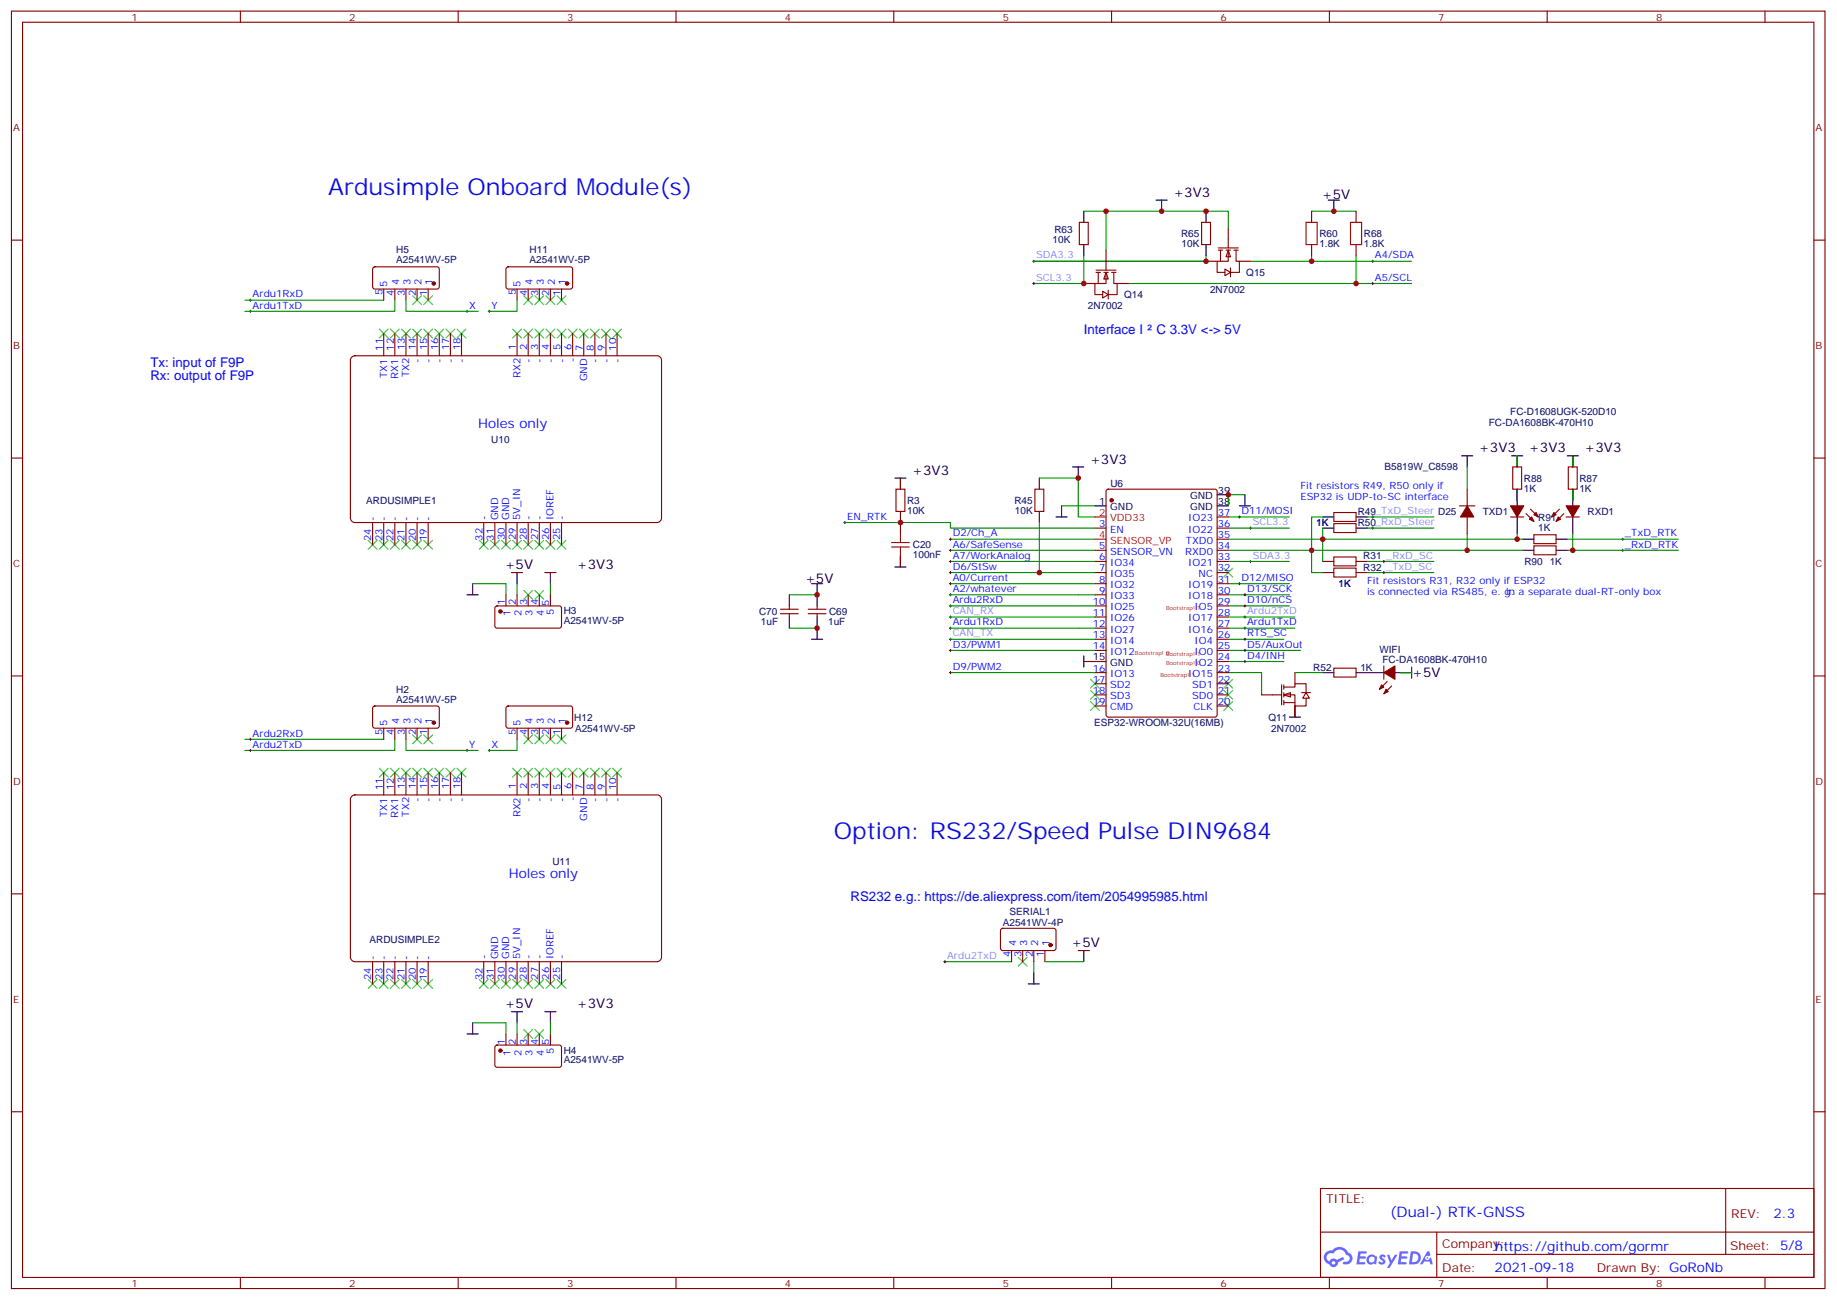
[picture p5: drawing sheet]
<svg xmlns="http://www.w3.org/2000/svg" width="583mm" height="413mm" viewBox="0 0 583 413" stroke-linecap="round" stroke-linejoin="round" font-family="sans-serif">
<defs><g id="words">
<g font-size="7.4" fill="#00f">
<text x="104.2" y="61.7">Ardusimple Onboard Module(s)</text>
<text x="264.7" y="266.3">Option: RS232/Speed Pulse DIN9684</text>
</g>
<text font-size="4.6" fill="#00f" x="441.3" y="386.1">(Dual-) RTK-GNSS</text>
<g font-size="4.2">
<text x="372.5" y="62.4">+3V3</text>
<text x="419.6" y="63.2">+5V</text>
<text x="469.5" y="143.6">+3V3</text>
<text x="485.4" y="143.6">+3V3</text>
<text x="503" y="143.6">+3V3</text>
<text x="346" y="147.1">+3V3</text>
<text x="289.6" y="150.6">+3V3</text>
<text x="160.2" y="180.6">+5V</text>
<text x="183.1" y="180.6">+3V3</text>
<text x="255.6" y="184.9">+5V</text>
<text x="448.3" y="214.9">+5V</text>
<text x="340.2" y="300.5">+5V</text>
<text x="160.2" y="319.9">+5V</text>
<text x="183.1" y="319.9">+3V3</text>
</g>
<g font-size="4.2" fill="#00f">
<text x="344.1" y="105.8">Interface I</text>
<text x="367.1" y="105.8">C 3.3V &lt;-&gt; 5V</text>
<text x="47.7" y="116.4">Tx: input of F9P</text>
<text x="47.7" y="120.7">Rx: output of F9P</text>
<text x="151.8" y="135.8">Holes only</text>
<text x="161.5" y="278.7">Holes only</text>
<text x="270" y="285.8">RS232 e.g.: https://de.aliexpress.com/item/2054995985.html</text>
<text x="563" y="386.4">2.3</text>
<text x="474.6" y="396.9">https://github.com/gormr</text>
<text x="474.5" y="403.7">2021-09-18</text>
</g>
<g font-size="3.9" fill="#800">
<text x="421" y="381.7">TITLE:</text>
<text x="549.6" y="386.4">REV:</text>
<text x="457.9" y="395.9">Company:</text>
<text x="549.2" y="396.5">Sheet: 5/8</text>
<text x="457.9" y="403.6">Date:</text>
<text x="506.9" y="403.7">Drawn By: GoRoNb</text>
</g>
<g font-size="3.2" fill="#800">
<text x="41.7" y="6.5">1</text>
<text x="110.9" y="6.5">2</text>
<text x="180" y="6.5">3</text>
<text x="249.2" y="6.5">4</text>
<text x="318.3" y="6.5">5</text>
<text x="387.5" y="6.5">6</text>
<text x="456.6" y="6.5">7</text>
<text x="525.7" y="6.5">8</text>
<text x="4.2" y="41.6">A</text>
<text x="576.4" y="41.6">A</text>
<text x="4.2" y="110.8">B</text>
<text x="576.4" y="110.8">B</text>
<text x="4.2" y="179.9">C</text>
<text x="576.4" y="179.9">C</text>
<text x="4.2" y="249.1">D</text>
<text x="576.4" y="249.1">D</text>
<text x="4.2" y="318.2">E</text>
<text x="576.4" y="318.2">E</text>
<text x="41.7" y="408.3">1</text>
<text x="110.9" y="408.3">2</text>
<text x="180" y="408.3">3</text>
<text x="249.2" y="408.3">4</text>
<text x="318.3" y="408.3">5</text>
<text x="387.5" y="408.3">6</text>
<text x="456.6" y="408.3">7</text>
<text x="525.7" y="408.3">8</text>
</g>
<g font-size="3.2" fill="#000080">
<text x="334.2" y="77">10K</text>
<text x="334.7" y="74.1">R63</text>
<text x="374.9" y="75.2">R65</text>
<text x="418.9" y="75.2">R60</text>
<text x="433" y="75.2">R68</text>
<text x="125.8" y="83.6">A2541WV-5P</text>
<text x="125.8" y="80.4">H5</text>
<text x="168.1" y="83.6">A2541WV-5P</text>
<text x="168.1" y="80.4">H11</text>
<text x="375.1" y="78.4">10K</text>
<text x="418.9" y="78.4">1.8K</text>
<text x="433" y="78.4">1.8K</text>
<text x="395.6" y="87.6">Q15</text>
<text x="356.8" y="94.6">Q14</text>
<text x="384.2" y="92.8">2N7002</text>
<text x="345.4" y="98.2">2N7002</text>
<text x="479.5" y="131.7">FC-D1608UGK-520D10</text>
<text x="472.7" y="135.2">FC-DA1608BK-470H10</text>
<text x="156" y="140.5">U10</text>
<text x="439.5" y="149.2">B5819W_C8598</text>
<text x="352.5" y="154.6">U6</text>
<text x="483.8" y="156">1K</text>
<text x="483.8" y="152.9">R88</text>
<text x="501.4" y="156">1K</text>
<text x="501.4" y="152.9">R87</text>
<text x="116.3" y="159.9">ARDUSIMPLE1</text>
<text x="288" y="159.9">R3</text>
<text x="322" y="159.9">R45</text>
<text x="288" y="163.1">10K</text>
<text x="322.2" y="163.1">10K</text>
<text x="417.8" y="167">1K</text>
<text x="431" y="163.4">R49_TxD_Steer D25</text>
<text x="431" y="166.9">R50_RxD_Steer</text>
<text x="470.7" y="163.4">TXD1</text>
<text x="488.3" y="165.4">R91</text>
<text x="504" y="163.4">RXD1</text>
<text x="488.3" y="168.6">1K</text>
<text x="289.8" y="174">C20</text>
<text x="289.8" y="177.2">100nF</text>
<text x="432.8" y="177.5">R31 _RxD_SC</text>
<text x="483.9" y="179.3">R90</text>
<text x="492" y="179.3">1K</text>
<text x="432.8" y="181.1">R32 _TxD_SC</text>
<text x="424.9" y="186.4">1K</text>
<text x="179" y="194.9">H3</text>
<text x="241" y="195.2">C70</text>
<text x="263.2" y="195.2">C69</text>
<text x="179" y="198.1">A2541WV-5P</text>
<text x="241.6" y="198.4">1uF</text>
<text x="262.9" y="198.4">1uF</text>
<text x="437.9" y="207.1">WIFI</text>
<text x="416.9" y="212.8">R52</text>
<text x="431.9" y="212.8">1K</text>
<text x="438.9" y="210.3">FC-DA1608BK-470H10</text>
<text x="125.8" y="219.8">H2</text>
<text x="125.8" y="223">A2541WV-5P</text>
<text x="182.3" y="228.7">H12</text>
<text x="182.5" y="232.2">A2541WV-5P</text>
<text x="347.4" y="230.5">ESP32-WROOM-32U(16MB)</text>
<text x="402.7" y="228.7">Q11</text>
<text x="403.6" y="232.2">2N7002</text>
<text x="175.4" y="274.5">U11</text>
<text x="318.4" y="294">A2541WV-4P</text>
<text x="320.5" y="290.5">SERIAL1</text>
<text x="117.3" y="299.2">ARDUSIMPLE2</text>
<text x="179" y="334.3">H4</text>
<text x="179" y="337.4">A2541WV-5P</text>
</g>
<g font-size="3.2" fill="#8080ff">
<text x="328.9" y="82">SDA3.3</text>
<text x="328.9" y="89.1">SCL3.3</text>
<text x="397.7" y="166.7">SCL3.3</text>
<text x="397.7" y="177.3">SDA3.3</text>
<text x="302.4" y="194.9">CAN_RX</text>
<text x="395.9" y="194.9">Ardu2TxD</text>
<text x="302.4" y="202">CAN_TX</text>
<text x="300.7" y="304.3">Ardu2TxD</text>
</g>
<g font-size="3.2" fill="#00f">
<text x="436.5" y="82">A4/SDA</text>
<text x="436.5" y="89.1">A5/SCL</text>
<text x="80.2" y="94.4">Ardu1RxD</text>
<text x="121.5" y="93.7" transform="rotate(-90 121.5 93.7)">5</text>
<text x="122.9" y="91" transform="rotate(-90 122.9 91)">5</text>
<text x="125" y="93.9" transform="rotate(-90 125 93.9)">4</text>
<text x="126.8" y="90.4" transform="rotate(-90 126.8 90.4)">4</text>
<text x="128.5" y="93.9" transform="rotate(-90 128.5 93.9)">3</text>
<text x="130.3" y="90.4" transform="rotate(-90 130.3 90.4)">3</text>
<text x="132" y="93.9" transform="rotate(-90 132 93.9)">2</text>
<text x="133.8" y="90.4" transform="rotate(-90 133.8 90.4)">2</text>
<text x="135.6" y="93.9" transform="rotate(-90 135.6 93.9)">1</text>
<text x="137.3" y="90.4" transform="rotate(-90 137.3 90.4)">1</text>
<text x="163.8" y="93.7" transform="rotate(-90 163.8 93.7)">5</text>
<text x="165.2" y="91" transform="rotate(-90 165.2 91)">5</text>
<text x="167.3" y="93.9" transform="rotate(-90 167.3 93.9)">4</text>
<text x="169.1" y="90.4" transform="rotate(-90 169.1 90.4)">4</text>
<text x="170.9" y="93.9" transform="rotate(-90 170.9 93.9)">3</text>
<text x="172.6" y="90.4" transform="rotate(-90 172.6 90.4)">3</text>
<text x="174.4" y="93.9" transform="rotate(-90 174.4 93.9)">2</text>
<text x="176.1" y="90.4" transform="rotate(-90 176.1 90.4)">2</text>
<text x="177.9" y="93.9" transform="rotate(-90 177.9 93.9)">1</text>
<text x="179.7" y="90.4" transform="rotate(-90 179.7 90.4)">1</text>
<text x="80.2" y="97.9">Ardu1TxD</text>
<text x="149" y="97.9">X</text>
<text x="156" y="97.9">Y</text>
<text x="121.5" y="111.3" transform="rotate(-90 121.5 111.3)">11</text>
<text x="125" y="111.3" transform="rotate(-90 125 111.3)">12</text>
<text x="128.5" y="111.1" transform="rotate(-90 128.5 111.1)">13</text>
<text x="132" y="111.1" transform="rotate(-90 132 111.1)">14</text>
<text x="135.6" y="111.1" transform="rotate(-90 135.6 111.1)">15</text>
<text x="139.1" y="111.1" transform="rotate(-90 139.1 111.1)">16</text>
<text x="142.6" y="111.1" transform="rotate(-90 142.6 111.1)">17</text>
<text x="146.2" y="111.1" transform="rotate(-90 146.2 111.1)">18</text>
<text x="163.8" y="111.2" transform="rotate(-90 163.8 111.2)">1</text>
<text x="167.3" y="111.2" transform="rotate(-90 167.3 111.2)">2</text>
<text x="170.9" y="111.2" transform="rotate(-90 170.9 111.2)">3</text>
<text x="174.4" y="111.2" transform="rotate(-90 174.4 111.2)">4</text>
<text x="178" y="111.2" transform="rotate(-90 178 111.2)">5</text>
<text x="181.4" y="111" transform="rotate(-90 181.4 111)">6</text>
<text x="185" y="111.3" transform="rotate(-90 185 111.3)">7</text>
<text x="188.5" y="111.3" transform="rotate(-90 188.5 111.3)">8</text>
<text x="192" y="111.3" transform="rotate(-90 192 111.3)">9</text>
<text x="195.6" y="111.3" transform="rotate(-90 195.6 111.3)">10</text>
<text x="122.9" y="119.9" transform="rotate(-90 122.9 119.9)">TX1</text>
<text x="129.9" y="119.7" transform="rotate(-90 129.9 119.7)">TX2</text>
<text x="133.5" y="115" transform="rotate(-90 133.5 115)">-</text>
<text x="137" y="115" transform="rotate(-90 137 115)">-</text>
<text x="140.5" y="115" transform="rotate(-90 140.5 115)">-</text>
<text x="144" y="115" transform="rotate(-90 144 115)">-</text>
<text x="147.6" y="115" transform="rotate(-90 147.6 115)">-</text>
<text x="168.7" y="115.1" transform="rotate(-90 168.7 115.1)">-</text>
<text x="172.3" y="115.1" transform="rotate(-90 172.3 115.1)">-</text>
<text x="175.8" y="115.1" transform="rotate(-90 175.8 115.1)">-</text>
<text x="179.4" y="115.1" transform="rotate(-90 179.4 115.1)">-</text>
<text x="182.8" y="114.9" transform="rotate(-90 182.8 114.9)">-</text>
<text x="189.9" y="115.2" transform="rotate(-90 189.9 115.2)">-</text>
<text x="193.5" y="115.2" transform="rotate(-90 193.5 115.2)">-</text>
<text x="197" y="115.2" transform="rotate(-90 197 115.2)">-</text>
<text x="126.4" y="120.2" transform="rotate(-90 126.4 120.2)">RX1</text>
<text x="165.2" y="120" transform="rotate(-90 165.2 120)">RX2</text>
<text x="186.4" y="121" transform="rotate(-90 186.4 121)">GND</text>
<text x="412.9" y="155.2">Fit resistors R49, R50 only if</text>
<text x="412.9" y="158.8">ESP32 is UDP-to-SC interface</text>
<text x="119.3" y="165.2" transform="rotate(-90 119.3 165.2)">-</text>
<text x="122.8" y="165.2" transform="rotate(-90 122.8 165.2)">-</text>
<text x="126.3" y="165.2" transform="rotate(-90 126.3 165.2)">-</text>
<text x="129.9" y="165.2" transform="rotate(-90 129.9 165.2)">-</text>
<text x="133.4" y="165.2" transform="rotate(-90 133.4 165.2)">-</text>
<text x="136.9" y="165.2" transform="rotate(-90 136.9 165.2)">-</text>
<text x="154.6" y="165.1" transform="rotate(-90 154.6 165.1)">-</text>
<text x="158.2" y="165.1" transform="rotate(-90 158.2 165.1)">GND</text>
<text x="161.6" y="165" transform="rotate(-90 161.6 165)">GND</text>
<text x="165.2" y="165" transform="rotate(-90 165.2 165)">5V_IN</text>
<text x="168.7" y="165" transform="rotate(-90 168.7 165)">-</text>
<text x="172.2" y="165" transform="rotate(-90 172.2 165)">-</text>
<text x="175.7" y="165" transform="rotate(-90 175.7 165)">IOREF</text>
<text x="179.3" y="165" transform="rotate(-90 179.3 165)">-</text>
<text x="268.9" y="164.9">EN_RTK</text>
<text x="348.9" y="167.2">3</text>
<text x="377.2" y="165.5">IO23</text>
<text x="386.6" y="167.2">36</text>
<text x="386.6" y="163.7">37</text>
<text x="394.2" y="163.2">D11/MOSI</text>
<text x="117.9" y="171.7" transform="rotate(-90 117.9 171.7)">24</text>
<text x="121.4" y="171.7" transform="rotate(-90 121.4 171.7)">23</text>
<text x="124.9" y="171.7" transform="rotate(-90 124.9 171.7)">22</text>
<text x="128.4" y="171.7" transform="rotate(-90 128.4 171.7)">21</text>
<text x="132" y="171.7" transform="rotate(-90 132 171.7)">20</text>
<text x="135.5" y="171.7" transform="rotate(-90 135.5 171.7)">19</text>
<text x="153.2" y="171.6" transform="rotate(-90 153.2 171.6)">32</text>
<text x="156.7" y="171.6" transform="rotate(-90 156.7 171.6)">31</text>
<text x="160.2" y="171.5" transform="rotate(-90 160.2 171.5)">30</text>
<text x="163.7" y="171.5" transform="rotate(-90 163.7 171.5)">29</text>
<text x="167.3" y="171.5" transform="rotate(-90 167.3 171.5)">28</text>
<text x="170.8" y="171.5" transform="rotate(-90 170.8 171.5)">27</text>
<text x="174.3" y="171.5" transform="rotate(-90 174.3 171.5)">26</text>
<text x="177.9" y="171.5" transform="rotate(-90 177.9 171.5)">25</text>
<text x="302.4" y="170.2">D2/Ch_A</text>
<text x="302.4" y="173.7">A6/SafeSense</text>
<text x="352.4" y="169">EN</text>
<text x="376.5" y="172.5">TXD0</text>
<text x="377.2" y="169">IO22</text>
<text x="386.6" y="170.7">35</text>
<text x="515.9" y="170.2">_TxD_RTK</text>
<text x="515.9" y="173.7">_RxD_RTK</text>
<text x="302.4" y="177.3">A7/WorkAnalog</text>
<text x="348.9" y="174.3">5</text>
<text x="348.9" y="177.8">6</text>
<text x="352.4" y="176">SENSOR_VN</text>
<text x="352.4" y="179.6">IO34</text>
<text x="376.2" y="176">RXD0</text>
<text x="377.2" y="179.6">IO21</text>
<text x="386.6" y="177.8">33</text>
<text x="386.6" y="174.3">34</text>
<text x="302.4" y="180.8">D6/StSw</text>
<text x="302.4" y="184.3">A0/Current</text>
<text x="348.9" y="181.3">7</text>
<text x="348.9" y="184.9">8</text>
<text x="352.4" y="183.1">IO35</text>
<text x="380.5" y="183.1">NC</text>
<text x="386.6" y="184.9">31</text>
<text x="386.6" y="181.3">32</text>
<text x="394.2" y="184.3">D12/MISO</text>
<text x="434" y="185.2">Fit resistors R31, R32 only if ESP32</text>
<text x="302.4" y="191.4">Ardu2RxD</text>
<text x="302.4" y="187.9">A2/whatever</text>
<text x="346.9" y="191.9">10</text>
<text x="348.9" y="188.4">9</text>
<text x="352.4" y="186.6">IO32</text>
<text x="352.4" y="190.1">IO33</text>
<text x="377.2" y="190.1">IO18</text>
<text x="377.2" y="186.6">IO19</text>
<text x="386.6" y="191.9">29</text>
<text x="386.6" y="188.4">30</text>
<text x="395.9" y="191.4">D10/nCS</text>
<text x="395.9" y="187.9">D13/SCK</text>
<text x="434" y="188.7">is connected via RS485, e. g.</text>
<text x="478.1" y="188.7">in a separate dual-RT-only box</text>
<text x="160.3" y="192.1" transform="rotate(-90 160.3 192.1)">1</text>
<text x="162" y="195.6" transform="rotate(-90 162 195.6)">1</text>
<text x="163.8" y="192.1" transform="rotate(-90 163.8 192.1)">2</text>
<text x="165.6" y="195.6" transform="rotate(-90 165.6 195.6)">2</text>
<text x="167.3" y="192.1" transform="rotate(-90 167.3 192.1)">3</text>
<text x="169.1" y="195.6" transform="rotate(-90 169.1 195.6)">3</text>
<text x="170.9" y="192.1" transform="rotate(-90 170.9 192.1)">4</text>
<text x="172.6" y="195.6" transform="rotate(-90 172.6 195.6)">4</text>
<text x="174.4" y="192.3" transform="rotate(-90 174.4 192.3)">5</text>
<text x="175.8" y="195" transform="rotate(-90 175.8 195)">5</text>
<text x="346.9" y="195.4">11</text>
<text x="352.4" y="193.7">IO25</text>
<text x="352.4" y="197.2">IO26</text>
<text x="377.2" y="197.2">IO17</text>
<text x="379.2" y="193.7">IO5</text>
<text x="386.6" y="195.4">28</text>
<text x="302.4" y="198.4">Ardu1RxD</text>
<text x="346.9" y="199">12</text>
<text x="346.9" y="202.5">13</text>
<text x="352.4" y="200.7">IO27</text>
<text x="377.2" y="200.7">IO16</text>
<text x="386.6" y="202.5">26</text>
<text x="386.6" y="199">27</text>
<text x="395.9" y="198.4">Ardu1TxD</text>
<text x="395.9" y="202">RTS_SC</text>
<text x="302.4" y="205.5">D3/PWM1</text>
<text x="346.9" y="206">14</text>
<text x="352.4" y="204.3">IO14</text>
<text x="352.4" y="207.8">IO12</text>
<text x="379.2" y="207.8">IO0</text>
<text x="379.2" y="204.3">IO4</text>
<text x="386.6" y="209.6">24</text>
<text x="386.6" y="206">25</text>
<text x="395.9" y="209">D4/INH</text>
<text x="395.9" y="205.5">D5/AuxOut</text>
<text x="302.4" y="212.5">D9/PWM2</text>
<text x="346.9" y="213.1">16</text>
<text x="352.4" y="214.8">IO13</text>
<text x="377.2" y="214.8">IO15</text>
<text x="379.2" y="211.3">IO2</text>
<text x="386.6" y="213.1">23</text>
<text x="346.9" y="216.6">17</text>
<text x="346.9" y="220.1">18</text>
<text x="352.4" y="218.4">SD2</text>
<text x="352.4" y="221.9">SD3</text>
<text x="378.5" y="221.9">SD0</text>
<text x="378.5" y="218.4">SD1</text>
<text x="386.6" y="220.1">21</text>
<text x="386.6" y="216.6">22</text>
<text x="346.9" y="223.7">19</text>
<text x="352.4" y="225.4">CMD</text>
<text x="378.9" y="225.4">CLK</text>
<text x="386.6" y="223.7">20</text>
<text x="80.2" y="233.7">Ardu2RxD</text>
<text x="121.5" y="233.1" transform="rotate(-90 121.5 233.1)">5</text>
<text x="122.9" y="230.4" transform="rotate(-90 122.9 230.4)">5</text>
<text x="125" y="233.3" transform="rotate(-90 125 233.3)">4</text>
<text x="126.8" y="229.8" transform="rotate(-90 126.8 229.8)">4</text>
<text x="128.5" y="233.3" transform="rotate(-90 128.5 233.3)">3</text>
<text x="130.3" y="229.8" transform="rotate(-90 130.3 229.8)">3</text>
<text x="132" y="233.3" transform="rotate(-90 132 233.3)">2</text>
<text x="133.8" y="229.8" transform="rotate(-90 133.8 229.8)">2</text>
<text x="135.6" y="233.3" transform="rotate(-90 135.6 233.3)">1</text>
<text x="137.3" y="229.8" transform="rotate(-90 137.3 229.8)">1</text>
<text x="163.8" y="233.1" transform="rotate(-90 163.8 233.1)">5</text>
<text x="165.2" y="230.4" transform="rotate(-90 165.2 230.4)">5</text>
<text x="167.3" y="233.3" transform="rotate(-90 167.3 233.3)">4</text>
<text x="169.1" y="229.8" transform="rotate(-90 169.1 229.8)">4</text>
<text x="170.9" y="233.3" transform="rotate(-90 170.9 233.3)">3</text>
<text x="172.6" y="229.8" transform="rotate(-90 172.6 229.8)">3</text>
<text x="174.4" y="233.3" transform="rotate(-90 174.4 233.3)">2</text>
<text x="176.1" y="229.8" transform="rotate(-90 176.1 229.8)">2</text>
<text x="177.9" y="233.3" transform="rotate(-90 177.9 233.3)">1</text>
<text x="179.7" y="229.8" transform="rotate(-90 179.7 229.8)">1</text>
<text x="80.2" y="237.2">Ardu2TxD</text>
<text x="149" y="237.2">Y</text>
<text x="156" y="237.2">X</text>
<text x="121.5" y="250.6" transform="rotate(-90 121.5 250.6)">11</text>
<text x="125" y="250.6" transform="rotate(-90 125 250.6)">12</text>
<text x="128.5" y="250.5" transform="rotate(-90 128.5 250.5)">13</text>
<text x="132" y="250.5" transform="rotate(-90 132 250.5)">14</text>
<text x="135.6" y="250.5" transform="rotate(-90 135.6 250.5)">15</text>
<text x="139.1" y="250.5" transform="rotate(-90 139.1 250.5)">16</text>
<text x="142.6" y="250.5" transform="rotate(-90 142.6 250.5)">17</text>
<text x="146.2" y="250.5" transform="rotate(-90 146.2 250.5)">18</text>
<text x="163.8" y="250.5" transform="rotate(-90 163.8 250.5)">1</text>
<text x="167.3" y="250.5" transform="rotate(-90 167.3 250.5)">2</text>
<text x="170.9" y="250.5" transform="rotate(-90 170.9 250.5)">3</text>
<text x="174.4" y="250.5" transform="rotate(-90 174.4 250.5)">4</text>
<text x="178" y="250.5" transform="rotate(-90 178 250.5)">5</text>
<text x="181.4" y="250.4" transform="rotate(-90 181.4 250.4)">6</text>
<text x="185" y="250.6" transform="rotate(-90 185 250.6)">7</text>
<text x="188.5" y="250.6" transform="rotate(-90 188.5 250.6)">8</text>
<text x="192" y="250.6" transform="rotate(-90 192 250.6)">9</text>
<text x="195.6" y="250.6" transform="rotate(-90 195.6 250.6)">10</text>
<text x="133.5" y="254.4" transform="rotate(-90 133.5 254.4)">-</text>
<text x="137" y="254.4" transform="rotate(-90 137 254.4)">-</text>
<text x="140.5" y="254.4" transform="rotate(-90 140.5 254.4)">-</text>
<text x="144" y="254.4" transform="rotate(-90 144 254.4)">-</text>
<text x="147.6" y="254.4" transform="rotate(-90 147.6 254.4)">-</text>
<text x="168.7" y="254.4" transform="rotate(-90 168.7 254.4)">-</text>
<text x="172.3" y="254.4" transform="rotate(-90 172.3 254.4)">-</text>
<text x="175.8" y="254.4" transform="rotate(-90 175.8 254.4)">-</text>
<text x="179.4" y="254.4" transform="rotate(-90 179.4 254.4)">-</text>
<text x="182.8" y="254.3" transform="rotate(-90 182.8 254.3)">-</text>
<text x="189.9" y="254.6" transform="rotate(-90 189.9 254.6)">-</text>
<text x="193.5" y="254.6" transform="rotate(-90 193.5 254.6)">-</text>
<text x="197" y="254.6" transform="rotate(-90 197 254.6)">-</text>
<text x="122.9" y="259.3" transform="rotate(-90 122.9 259.3)">TX1</text>
<text x="126.4" y="259.5" transform="rotate(-90 126.4 259.5)">RX1</text>
<text x="129.9" y="259.1" transform="rotate(-90 129.9 259.1)">TX2</text>
<text x="165.2" y="259.4" transform="rotate(-90 165.2 259.4)">RX2</text>
<text x="186.4" y="260.4" transform="rotate(-90 186.4 260.4)">GND</text>
<text x="119.3" y="304.6" transform="rotate(-90 119.3 304.6)">-</text>
<text x="122.8" y="304.6" transform="rotate(-90 122.8 304.6)">-</text>
<text x="126.3" y="304.6" transform="rotate(-90 126.3 304.6)">-</text>
<text x="129.9" y="304.6" transform="rotate(-90 129.9 304.6)">-</text>
<text x="133.4" y="304.6" transform="rotate(-90 133.4 304.6)">-</text>
<text x="136.9" y="304.6" transform="rotate(-90 136.9 304.6)">-</text>
<text x="154.6" y="304.4" transform="rotate(-90 154.6 304.4)">-</text>
<text x="158.2" y="304.4" transform="rotate(-90 158.2 304.4)">GND</text>
<text x="161.6" y="304.3" transform="rotate(-90 161.6 304.3)">GND</text>
<text x="165.2" y="304.3" transform="rotate(-90 165.2 304.3)">5V_IN</text>
<text x="168.7" y="304.3" transform="rotate(-90 168.7 304.3)">-</text>
<text x="172.2" y="304.3" transform="rotate(-90 172.2 304.3)">-</text>
<text x="175.7" y="304.3" transform="rotate(-90 175.7 304.3)">IOREF</text>
<text x="179.3" y="304.3" transform="rotate(-90 179.3 304.3)">-</text>
<text x="320.8" y="303.8" transform="rotate(-90 320.8 303.8)">4</text>
<text x="322.5" y="300.3" transform="rotate(-90 322.5 300.3)">4</text>
<text x="324.3" y="303.8" transform="rotate(-90 324.3 303.8)">3</text>
<text x="326.1" y="300.3" transform="rotate(-90 326.1 300.3)">3</text>
<text x="327.8" y="303.8" transform="rotate(-90 327.8 303.8)">2</text>
<text x="329.6" y="300.3" transform="rotate(-90 329.6 300.3)">2</text>
<text x="331.4" y="303.8" transform="rotate(-90 331.4 303.8)">1</text>
<text x="333.1" y="300.3" transform="rotate(-90 333.1 300.3)">1</text>
<text x="117.9" y="311.1" transform="rotate(-90 117.9 311.1)">24</text>
<text x="121.4" y="311.1" transform="rotate(-90 121.4 311.1)">23</text>
<text x="124.9" y="311.1" transform="rotate(-90 124.9 311.1)">22</text>
<text x="128.4" y="311.1" transform="rotate(-90 128.4 311.1)">21</text>
<text x="132" y="311.1" transform="rotate(-90 132 311.1)">20</text>
<text x="135.5" y="311.1" transform="rotate(-90 135.5 311.1)">19</text>
<text x="153.2" y="310.9" transform="rotate(-90 153.2 310.9)">32</text>
<text x="156.7" y="310.9" transform="rotate(-90 156.7 310.9)">31</text>
<text x="160.2" y="310.8" transform="rotate(-90 160.2 310.8)">30</text>
<text x="163.7" y="310.8" transform="rotate(-90 163.7 310.8)">29</text>
<text x="167.3" y="310.8" transform="rotate(-90 167.3 310.8)">28</text>
<text x="170.8" y="310.8" transform="rotate(-90 170.8 310.8)">27</text>
<text x="174.3" y="310.8" transform="rotate(-90 174.3 310.8)">26</text>
<text x="177.9" y="310.8" transform="rotate(-90 177.9 310.8)">25</text>
<text x="160.3" y="331.4" transform="rotate(-90 160.3 331.4)">1</text>
<text x="162" y="334.9" transform="rotate(-90 162 334.9)">1</text>
<text x="163.8" y="331.4" transform="rotate(-90 163.8 331.4)">2</text>
<text x="165.6" y="334.9" transform="rotate(-90 165.6 334.9)">2</text>
<text x="167.3" y="331.4" transform="rotate(-90 167.3 331.4)">3</text>
<text x="169.1" y="334.9" transform="rotate(-90 169.1 334.9)">3</text>
<text x="170.9" y="331.4" transform="rotate(-90 170.9 331.4)">4</text>
<text x="172.6" y="334.9" transform="rotate(-90 172.6 334.9)">4</text>
<text x="174.4" y="331.6" transform="rotate(-90 174.4 331.6)">5</text>
<text x="175.8" y="334.3" transform="rotate(-90 175.8 334.3)">5</text>
</g>
<g font-size="3.2">
<text x="348.9" y="160.2">1</text>
<text x="352.4" y="161.9">GND</text>
<text x="377.8" y="161.9">GND</text>
<text x="377.8" y="158.4">GND</text>
<text x="386.6" y="160.2">38</text>
<text x="386.6" y="156.6">39</text>
<text x="346.9" y="209.6">15</text>
<text x="352.4" y="211.3">GND</text>
</g>
<g font-size="3.2" fill="#f00">
<text x="348.9" y="163.7">2</text>
<text x="352.4" y="165.5">VDD33</text>
<text x="348.9" y="170.7">4</text>
<text x="352.4" y="172.5">SENSOR_VP</text>
</g>
<g font-size="1.8" fill="#f00">
<text x="370.2" y="193.7">Bootstrap! 1</text>
<text x="360.3" y="207.8">Bootstrap! 0</text>
<text x="370.2" y="208.1">Bootstrap! 1</text>
<text x="368.4" y="214.8">Bootstrap! 1</text>
<text x="370.2" y="211">Bootstrap! 0</text>
</g>
</g></defs>
<g fill="none" stroke="#870000" stroke-width=".35">
<path d="M3.6 3.5h575.8v405.4h-575.8zM7.2 7.1h568.6v398.2h-568.6zM76.3 3.5v3.6M145.5 3.5v3.6M214.6 3.5v3.6M283.7 3.5v3.6M352.9 3.5v3.6M422 3.5v3.6M491.2 3.5v3.6M560.3 3.5v3.6M3.6 76.2h3.6M575.8 76.2h3.6"/>
<path d="M3.6 145.3h3.6M575.8 145.3h3.6M3.6 214.5h3.6M575.8 214.5h3.6M3.6 283.6h3.6M575.8 283.6h3.6M3.6 352.8h3.6M575.8 352.8h3.6M419.2 377.1h156.6v28.2h-156.6zM547.8 377.1v20.9M419.2 391h156.5M456.1 398h119.6"/>
<path d="M456.1 391v14.1M76.3 405.3v3.6M145.5 405.3v3.6M214.6 405.3v3.6M283.7 405.3v3.6M352.9 405.3v3.6M422 405.3v3.6M491.2 405.3v3.6M560.3 405.3v3.6"/>
</g>
<g fill="#5487ff">
<path d="M438.2 398.3a1.22 1.22 0 0 1 1.7 .3l-.4 .5a.47 .47 0 0 0-.3-.4 .47 .47 0 0 0-.5 .2l.1 .3a1.14 1.14 0 0 1 .8 1.7 1.14 1.14 0 0 1-1.9 0l-.2-.2 .5-.5 .7 .4a.29 .29 0 0 0 .3-.3 .29 .29 0 0 0-.2-.3 1.04 1.04 0 0 1-.6-1.7z"/>
<path d="M431.2 397h2.4l.3 .2-.2 .5-1.8 .1-.1 .8h1.5l.3 .4-.3 .4h-1.6l-.2 1.1h1.7l.2 .3-.2 .3-2.6 .1z"/>
<path d="M444.3 397.1l2.7 .1-.1 .5-1.8 .1-.2 .8h1.6l.3 .4-.4 .4h-1.6l-.1 1.1h1.7l.2 .3-.2 .3-2.6 .1z"/>
<path d="M453.1 397.1h.7l.3 1.2-.6 .3a.69 .69 0 0 0-1 .3 .69 .69 0 0 0 .4 1 .69 .69 0 0 0 .9-.7l.5-.2 .6 2.2h-.8l-.2-.9h-1.8l-.5 .9h-.8z"/>
<path d="M440.3 398.1h.8l.6 1.9 1.1-1.9h.9l-2.6 4.2h-.8l.9-1.5z"/>
<path d="M447.9 397.1l-.6 4.1h1.3a2.11 2.11 0 0 0 2.5-2.1 2.11 2.11 0 0 0-2.5-2zM448.6 397.8a1.43 1.43 0 0 1 1.6 1.6 1.43 1.43 0 0 1-2 1.1z"/>
<path d="M434.2 398.7a1.54 1.54 0 0 0-.1 2.1 1.54 1.54 0 0 0 2.2 .2l.6 .2 .3-2.3-.6-.3a1.49 1.49 0 0 0-2.4 .1zM434.5 399.7a.94 .94 0 0 1 1.8 0 .94 .94 0 0 1-1.8 0z"/>
<path d="M420.9 397.4a2.18 2.18 0 0 0 1.1 3.7 1.44 1.44 0 0 0 1.6 1 1.44 1.44 0 0 0 1.2-1.5l2-1-.5-.8-1.9 1a1.47 1.47 0 0 0-2.4 .4 1.39 1.39 0 0 1-.7-1.9 1.39 1.39 0 0 1 2-.5 2.12 2.12 0 0 1 2.2-1.3 2.12 2.12 0 0 1 1.9 1.7 1.14 1.14 0 0 1 1.1 1.4 1.14 1.14 0 0 1-1.7 .8 .43 .43 0 0 0-.5 .3 .43 .43 0 0 0 .4 .5 1.98 1.98 0 0 0 2.5-1.2 1.98 1.98 0 0 0-1.2-2.5 3.1 3.1 0 0 0-5.3-.7l-.9 .1zM422.8 400.7a.55 .55 0 0 1 1.1 0 .55 .55 0 0 1-1.1 0z"/>
<circle cx="453.1" cy="399.2" r=".26"/>
</g>
<g fill="none" stroke="#008700" stroke-width=".35">
<path d="M344.1 67h45.8v5.3M351.1 67v12.4M416.4 67h14.1M77.7 95.3h44.1M125.3 95.3v3.5h-47.6M128.9 95.3v3.5h22.9M164.1 95.3v3.5h-8.8M344.1 81.1v8.9h-15.9M358.2 90h89.9M382.9 81.1v1.8h-54.7h54.7M397 82.9h51.1M416.4 81.1v1.8"/>
<path d="M430.5 81.1v8.9M285.9 151.7v3.5M330 151.7h12.3v12.3h5.3M395.2 157h-5.3v3.5M465.8 148.2v7M481.6 144.6v3.6M481.6 155.2v3.6M499.3 144.6v3.6M499.3 155.2v3.6M268.2 165.8h33.5v1.8h45.9M285.9 176.4v3.5M301.7 171.1h45.9"/>
<path d="M301.7 174.6h45.9M301.7 178.2h45.9M337 160.5h10.6M389.9 171.1h93.5M389.9 174.6h93.5M389.9 178.2h19.4M389.9 167.6h19.4M389.9 164h19.4M419.9 164h-3.5v17.7h3.5M419.9 167.6v10.6M434 178.2h21.2M434 167.6h21.2"/>
<path d="M434 164h21.2M465.8 169.3v5.3M481.6 169.3v1.8M497.5 171.1h35.3M497.5 174.6h35.3M499.3 169.3v5.3M150 185.2h10.6v3.5M164.1 185.2v3.5M174.7 185.2v3.5M250.6 188.7h8.8M250.6 199.3h8.8M301.7 185.2h45.9"/>
<path d="M301.7 199.3h45.9M301.7 192.3h45.9M301.7 195.8h45.9M301.7 188.7h45.9M301.7 181.7h45.9M389.9 185.2h19.4M389.9 199.3h21.2M389.9 192.3h19.4M389.9 195.8h21.2M389.9 188.7h19.4M434 181.7h21.2M301.7 206.4h45.9"/>
<path d="M301.7 202.8h45.9M301.7 213.4h45.9M389.9 213.4h10.6v7.1M389.9 206.4h23M389.9 202.8h17.7M389.9 209.9h17.7M411.1 213.4h8.8M444.6 213.4h3.5M77.7 234.6h44.1M125.3 234.6v3.5h-47.6M128.9 234.6v3.5h22.9M164.1 234.6v3.5h-8.8"/>
<path d="M411.1 224v3.5M300 305.2h21.1M328.2 305.2v3.5M331.7 305.2h12.4M150 324.6h10.6v3.5M164.1 324.6v3.5M174.7 324.6v3.5"/>
</g>
<g fill="none" stroke="#000" stroke-width=".35">
<path d="M344.1 67v3.6M344.1 77.6v3.5M367 63.5h3.5M368.8 63.5v3.5M382.9 67v3.6M382.9 77.6v3.5M421.7 63.5h3.5M423.4 63.5v3.5M284.1 151.7h3.5M285.9 151.7v3.5M340.5 148.2h3.6M342.3 148.2v3.5"/>
<path d="M386.4 157h3.5M395.2 157v3.5M464 144.6h3.5M465.8 144.6v3.6M479.9 144.6h3.5M481.6 144.6v3.6M481.6 155.2v5.3M497.5 144.6h3.6M499.3 144.6v3.6M499.3 155.2v5.3M284.1 179.9h3.5M285.9 162.3v3.5"/>
<path d="M285.9 176.4v3.5M335.2 164h3.6M337 160.5v3.5M347.6 160.5h3.5M386.4 160.5h3.5M393.5 160.5h3.5M419.9 164h3.5M419.9 167.6h3.5M419.9 178.2h3.5M430.5 164h3.5M430.5 167.6h3.5M430.5 178.2h3.5"/>
<path d="M481.6 164v5.3M483.4 174.6h3.5M483.4 171.1h3.5M494 174.6h3.5M494 171.1h3.5M499.3 164v5.3M148.3 188.7h3.5M150 185.2v3.5M162.4 181.7h3.5M164.1 181.7v3.5M173 181.7h3.5M174.7 181.7v3.5"/>
<path d="M250.6 188.7v3.6M250.6 195.8v3.5M257.6 185.2h3.6M259.4 185.2v7.1M259.4 195.8v7M419.9 181.7h3.5M430.5 181.7h3.5M257.6 202.8h3.6M344.1 208.1v3.6M344.1 209.9h7M419.9 213.4h3.5M430.5 213.4h8.8"/>
<path d="M442.8 213.4h5.3M448.1 211.7v3.5M409.3 227.5h3.6M411.1 224v3.5M326.4 312.2h3.6M328.2 308.7v3.5M342.3 301.6h3.5M344.1 301.6v3.6M148.3 328.1h3.5M150 324.6v3.5M162.4 321h3.5M164.1 321v3.6"/>
<path d="M173 321h3.5M174.7 321v3.6"/>
</g>
<g fill="none" stroke="#3c3" stroke-width=".35">
<path d="M131 93.8l2.8 2.9M133.8 93.8l-2.8 2.9M134.5 93.8l2.8 2.9M137.3 93.8l-2.8 2.9M166.3 93.8l2.8 2.9M169.1 93.8l-2.8 2.9M169.8 93.8l2.8 2.9M172.6 93.8l-2.8 2.9M173.3 93.8l2.8 2.9M176.1 93.8l-2.8 2.9M176.8 93.8l2.9 2.9M179.7 93.8l-2.9 2.9"/>
<path d="M120.4 104.4l2.8 2.8M123.2 104.4l-2.8 2.8M123.9 104.4l2.9 2.8M126.8 104.4l-2.9 2.8M127.5 104.4l2.8 2.8M130.3 104.4l-2.8 2.8M131 104.4l2.8 2.8M133.8 104.4l-2.8 2.8M134.5 104.4l2.8 2.8M137.3 104.4l-2.8 2.8M138 104.4l2.9 2.8M140.9 104.4l-2.9 2.8"/>
<path d="M141.6 104.4l2.8 2.8M144.4 104.4l-2.8 2.8M145.1 104.4l2.8 2.8M147.9 104.4l-2.8 2.8M162.7 104.4l2.9 2.8M165.6 104.4l-2.9 2.8M166.3 104.4l2.8 2.8M169.1 104.4l-2.8 2.8M169.8 104.4l2.8 2.8M172.6 104.4l-2.8 2.8M173.3 104.4l2.8 2.8M176.1 104.4l-2.8 2.8"/>
<path d="M176.8 104.4l2.9 2.8M179.7 104.4l-2.9 2.8M180.4 104.4l2.8 2.8M183.2 104.4l-2.8 2.8M183.9 104.4l2.8 2.8M186.7 104.4l-2.8 2.8M187.4 104.4l2.9 2.8M190.3 104.4l-2.9 2.8M191 104.4l2.8 2.8M193.8 104.4l-2.8 2.8M194.5 104.4l2.8 2.8M197.3 104.4l-2.8 2.8"/>
<path d="M116.9 171.5l2.8 2.8M119.7 171.5l-2.8 2.8M120.4 171.5l2.8 2.8M123.2 171.5l-2.8 2.8M123.9 171.5l2.9 2.8M126.8 171.5l-2.9 2.8M127.5 171.5l2.8 2.8M130.3 171.5l-2.8 2.8M131 171.5l2.8 2.8M133.8 171.5l-2.8 2.8M134.5 171.5l2.8 2.8M137.3 171.5l-2.8 2.8"/>
<path d="M152.2 171.5l2.8 2.8M155 171.5l-2.8 2.8M155.7 171.5l2.8 2.8M158.5 171.5l-2.8 2.8M159.2 171.5l2.8 2.8M162 171.5l-2.8 2.8M162.7 171.5l2.9 2.8M165.6 171.5l-2.9 2.8M166.3 171.5l2.8 2.8M169.1 171.5l-2.8 2.8M169.8 171.5l2.8 2.8M172.6 171.5l-2.8 2.8"/>
<path d="M173.3 171.5l2.8 2.8M176.1 171.5l-2.8 2.8M176.8 171.5l2.9 2.8M179.7 171.5l-2.9 2.8M166.3 187.3l2.8 2.8M169.1 187.3l-2.8 2.8M169.8 187.3l2.8 2.8M172.6 187.3l-2.8 2.8M388.5 180.3l2.8 2.8M391.3 180.3l-2.8 2.8M346.2 215.5l2.8 2.9M346.2 219.1l2.8 2.8"/>
<path d="M349 215.5l-2.8 2.9M349 219.1l-2.8 2.8M388.5 219.1l2.8 2.8M388.5 215.5l2.8 2.9M391.3 219.1l-2.8 2.8M391.3 215.5l-2.8 2.9M131 233.2l2.8 2.8M133.8 233.2l-2.8 2.8M134.5 233.2l2.8 2.8M137.3 233.2l-2.8 2.8M166.3 233.2l2.8 2.8M169.1 233.2l-2.8 2.8"/>
<path d="M169.8 233.2l2.8 2.8M172.6 233.2l-2.8 2.8M173.3 233.2l2.8 2.8M176.1 233.2l-2.8 2.8M176.8 233.2l2.9 2.8M179.7 233.2l-2.9 2.8M346.2 222.6l2.8 2.8M349 222.6l-2.8 2.8M388.5 222.6l2.8 2.8M391.3 222.6l-2.8 2.8M120.4 243.8l2.8 2.8M123.2 243.8l-2.8 2.8"/>
<path d="M123.9 243.8l2.9 2.8M126.8 243.8l-2.9 2.8M127.5 243.8l2.8 2.8M130.3 243.8l-2.8 2.8M131 243.8l2.8 2.8M133.8 243.8l-2.8 2.8M134.5 243.8l2.8 2.8M137.3 243.8l-2.8 2.8M138 243.8l2.9 2.8M140.9 243.8l-2.9 2.8M141.6 243.8l2.8 2.8M144.4 243.8l-2.8 2.8"/>
<path d="M145.1 243.8l2.8 2.8M147.9 243.8l-2.8 2.8M162.7 243.8l2.9 2.8M165.6 243.8l-2.9 2.8M166.3 243.8l2.8 2.8M169.1 243.8l-2.8 2.8M169.8 243.8l2.8 2.8M172.6 243.8l-2.8 2.8M173.3 243.8l2.8 2.8M176.1 243.8l-2.8 2.8M176.8 243.8l2.9 2.8M179.7 243.8l-2.9 2.8"/>
<path d="M180.4 243.8l2.8 2.8M183.2 243.8l-2.8 2.8M183.9 243.8l2.8 2.8M186.7 243.8l-2.8 2.8M187.4 243.8l2.9 2.8M190.3 243.8l-2.9 2.8M191 243.8l2.8 2.8M193.8 243.8l-2.8 2.8M194.5 243.8l2.8 2.8M197.3 243.8l-2.8 2.8M116.9 310.8l2.8 2.8M119.7 310.8l-2.8 2.8"/>
<path d="M120.4 310.8l2.8 2.8M123.2 310.8l-2.8 2.8M123.9 310.8l2.9 2.8M126.8 310.8l-2.9 2.8M127.5 310.8l2.8 2.8M130.3 310.8l-2.8 2.8M131 310.8l2.8 2.8M133.8 310.8l-2.8 2.8M134.5 310.8l2.8 2.8M137.3 310.8l-2.8 2.8M152.2 310.8l2.8 2.8M155 310.8l-2.8 2.8"/>
<path d="M155.7 310.8l2.8 2.8M158.5 310.8l-2.8 2.8M159.2 310.8l2.8 2.8M162 310.8l-2.8 2.8M162.7 310.8l2.9 2.8M165.6 310.8l-2.9 2.8M166.3 310.8l2.8 2.8M169.1 310.8l-2.8 2.8M169.8 310.8l2.8 2.8M172.6 310.8l-2.8 2.8M173.3 310.8l2.8 2.8M176.1 310.8l-2.8 2.8"/>
<path d="M176.8 310.8l2.9 2.8M179.7 310.8l-2.9 2.8M323.3 303.7l2.8 2.9M326.1 303.7l-2.8 2.9M166.3 326.7l2.8 2.8M169.1 326.7l-2.8 2.8M169.8 326.7l2.8 2.8M172.6 326.7l-2.8 2.8"/>
</g>
<g fill="none" stroke="#000" stroke-width=".32">
<path d="M79.1 98.8h.7M79.1 95.3h.7M79.5 94.9v.7M79.5 98.4v.7M147.9 98.8h.7M148.3 98.4v.7M155 98.8h.7M155.3 98.4v.7M327.8 90h.7M327.8 82.9h.7M328.2 82.6v.7M328.2 89.6v.7"/>
<path d="M435.4 90h.7M435.4 82.9h.7M435.8 82.6v.7M435.8 89.6v.7M267.9 165.8h.7M268.2 165.5v.7M301.4 171.1h.7M301.4 174.6h.7M301.4 178.2h.7M301.7 170.7v.8M301.7 174.3v.7M301.7 177.8v.7"/>
<path d="M393.1 164h.7M393.5 163.7v.7M396.6 167.6h.7M396.6 178.2h.7M397 167.2v.7M397 177.8v.7M435.4 167.6h.7M435.4 164h.7M435.8 163.7v.7M435.8 167.2v.7M439 178.2h.7M439.3 177.8v.7"/>
<path d="M514.8 171.1h.7M514.8 174.6h.7M515.2 170.7v.8M515.2 174.3v.7M301.4 199.3h.7M301.4 192.3h.7M301.4 195.8h.7M301.4 181.7h.7M301.4 188.7h.7M301.7 181.3v.7M301.7 188.4v.7M301.7 191.9v.7"/>
<path d="M301.7 195.4v.7M301.7 199v.7M393.1 185.2h.7M393.5 184.9v.7M394.9 199.3h.7M394.9 192.3h.7M394.9 195.8h.7M394.9 188.7h.7M395.2 188.4v.7M395.2 191.9v.7M395.2 195.4v.7M395.2 199v.7"/>
<path d="M439 181.7h.7M439.3 181.3v.7M301.4 202.8h.7M301.4 213.4h.7M301.4 206.4h.7M301.7 202.5v.7M301.7 206v.7M301.7 213.1v.7M394.9 202.8h.7M394.9 209.9h.7M395.2 202.5v.7M395.2 209.6v.7"/>
<path d="M79.1 238.1h.7M79.1 234.6h.7M79.5 234.2v.8M79.5 237.8v.7M147.9 238.1h.7M148.3 237.8v.7M155 238.1h.7M155.3 237.8v.7M299.6 305.2h.7M300 304.8v.7"/>
</g>
<g fill="none" stroke="#870000" stroke-width=".35">
<path d="M342.7 70.6h2.8v7h-2.8zM381.5 70.6h2.8v7h-2.8zM118.5 84.9l.5-.2h20l.5 .7-.1 5.9-.7 .4h-20l-.4-.7v-5.6zM121.8 91.7v3.6M125.3 91.7v3.6M128.9 91.7v3.6M132.4 91.7v3.6M135.9 91.7v3.6M160.9 84.9l.4-.2h20.1l.4 .7-.1 5.9-.6 .4h-20l-.5-.7v-5.6zM164.1 91.7v3.6M167.7 91.7v3.6M171.2 91.7v3.6"/>
<path d="M174.7 91.7v3.6M178.3 91.7v3.6M121.8 105.8v7.1M125.3 105.8v7.1M128.9 105.8v7.1M132.4 105.8v7.1M135.9 105.8v7.1M139.5 105.8v7.1M143 105.8v7.1M146.5 105.8v7.1M164.1 105.8v7.1M167.7 105.8v7.1"/>
<path d="M171.2 105.8v7.1M174.7 105.8v7.1M178.3 105.8v7.1M181.8 105.8v7.1M185.3 105.8v7.1M188.8 105.8v7.1M192.4 105.8v7.1M195.9 105.8v7.1M284.4 155.2h2.9v7.1h-2.9zM351.4 155.4l.4-.2h33.9l.6 .5 .1 71.1-.5 .7h-34.1l-.6-.4-.1-71.2zM480.2 148.2h2.9v7h-2.9zM497.9 148.2h2.8v7h-2.8z"/>
<path d="M118.3 165.8v7.1M121.8 165.8v7.1M125.3 165.8v7.1M128.9 165.8v7.1M132.4 165.8v7.1M135.9 165.8v7.1M153.6 165.8v7.1M157.1 165.8v7.1M160.6 165.8v7.1M164.1 165.8v7.1M167.7 165.8v7.1M171.2 165.8v7.1"/>
<path d="M174.7 165.8v7.1M178.3 165.8v7.1M347.6 167.6h3.5M347.6 174.6h3.5M347.6 178.2h3.5M386.4 164h3.5M386.4 167.6h3.5M386.4 174.6h3.5M386.4 178.2h3.5M386.4 171.1h3.5M423.4 166.2h7.1v2.8h-7.1zM423.4 162.6h7.1v2.9h-7.1z"/>
<path d="M423.4 176.7h7.1v2.9h-7.1zM479.5 164h4.3M484.5 163l2.4 2.5M485.9 161.6l2.5 2.4M486.9 173.2h7.1v2.8h-7.1zM486.9 169.7h7.1v2.8h-7.1zM495.1 161.6l-2.5 2.4M496.5 163l-2.5 2.5M497.2 164h4.2M157.3 192.5l.5-.2h20l.5 .7-.1 5.9-.6 .4h-20.1l-.4-.7v-5.6zM160.6 188.7v3.6M164.1 188.7v3.6"/>
<path d="M167.7 188.7v3.6M171.2 188.7v3.6M174.7 188.7v3.6M247.8 193.3h5.6M247.8 194.7h5.6M250.6 192.3v1M250.6 194.7v1.1M256.6 193.3h5.6M256.6 194.7h5.6M259.4 192.3v1M259.4 194.7v1.1M347.6 181.7h3.5"/>
<path d="M347.6 185.2h3.5M347.6 188.7h3.5M347.6 192.3h3.5M347.6 195.8h3.5M347.6 199.3h3.5M386.4 181.7h3.5M386.4 185.2h3.5M386.4 188.7h3.5M386.4 192.3h3.5M386.4 195.8h3.5M386.4 199.3h3.5M423.4 180.3h7.1v2.8h-7.1z"/>
<path d="M347.6 202.8h3.5M347.6 206.4h3.5M347.6 213.4h3.5M347.6 217h3.5M386.4 202.8h3.5M386.4 206.4h3.5M386.4 213.4h3.5M386.4 217h3.5M386.4 209.9h3.5M423.4 212h7.1v2.8h-7.1zM439.3 211.3v4.2M440.4 216.3l-2.5 2.4"/>
<path d="M441.8 217.7l-2.5 2.4M118.5 224.2l.5-.2 20 .1 .5 .6-.1 5.9-.7 .5-20-.1-.4-.6v-5.7zM121.8 231.1v3.5M125.3 231.1v3.5M128.9 231.1v3.5M132.4 231.1v3.5M135.9 231.1v3.5M160.9 224.2l.4-.2 20.1 .1 .4 .6-.1 5.9-.6 .5-20-.1-.5-.6v-5.7zM164.1 231.1v3.5M167.7 231.1v3.5M171.2 231.1v3.5M174.7 231.1v3.5"/>
<path d="M178.3 231.1v3.5M347.6 220.5h3.5M347.6 224h3.5M386.4 220.5h3.5M386.4 224h3.5M121.8 245.2v7M125.3 245.2v7M128.9 245.2v7M132.4 245.2v7M135.9 245.2v7M139.5 245.2v7M143 245.2v7"/>
<path d="M146.5 245.2v7M164.1 245.2v7M167.7 245.2v7M171.2 245.2v7M174.7 245.2v7M178.3 245.2v7M181.8 245.2v7M185.3 245.2v7M188.8 245.2v7M192.4 245.2v7M195.9 245.2v7M317.8 294.8l.5-.2h16.5l.4 .7v5.9l-.7 .4h-16.5l-.4-.7v-5.6z"/>
<path d="M118.3 305.2v7M121.8 305.2v7M125.3 305.2v7M128.9 305.2v7M132.4 305.2v7M135.9 305.2v7M153.6 305.2v7M157.1 305.2v7M160.6 305.2v7M164.1 305.2v7M167.7 305.2v7M171.2 305.2v7"/>
<path d="M174.7 305.2v7M178.3 305.2v7M321.1 301.6v3.6M324.7 301.6v3.6M328.2 301.6v3.6M331.7 301.6v3.6M157.3 331.8l.5-.2 20 .1 .5 .6-.1 5.9-.6 .5-20.1-.1-.4-.6v-5.7zM160.6 328.1v3.5M164.1 328.1v3.5M167.7 328.1v3.5M171.2 328.1v3.5M174.7 328.1v3.5"/>
</g>
<g fill="#870000" stroke="#870000" stroke-width=".35">
<path d="M497.2 160.5h4.2l-2.1 3.5z"/>
<path d="M494.7 164l.7 .7-1.4 .8z"/>
<path d="M493.3 162.6l.7 .7-1.4 .7z"/>
<path d="M479.5 160.5h4.3l-2.2 3.5z"/>
<path d="M485.5 164.7l.7-.7 .7 1.5z"/>
<path d="M486.9 163.3l.7-.7 .8 1.4z"/>
<path d="M439.3 213.4l3.5-2.1v4.2z"/>
<path d="M438.6 217.3l.7 .7-1.4 .7z"/>
<path d="M440 218.7l.7 .7-1.4 .7z"/>
<circle cx="158.9" cy="194" r=".53"/>
<circle cx="158.9" cy="333.4" r=".53"/>
<circle cx="137.7" cy="229.3" r=".53"/>
<circle cx="137.7" cy="90" r=".53"/>
<circle cx="180" cy="229.3" r=".53"/>
<circle cx="180" cy="90" r=".53"/>
<circle cx="352.9" cy="158.8" r=".53"/>
<circle cx="333.5" cy="299.9" r=".53"/>
</g>
<path d="M111.5 113.5l1.1-.6h96a1.41 1.41 0 0 1 1.4 1.4v50.1a1.51 1.51 0 0 1-1.4 1.4h-96a1.51 1.51 0 0 1-1.4-1.4v-50.1zM111.5 252.8l1.1-.6h96a1.41 1.41 0 0 1 1.4 1.4v50.1a1.51 1.51 0 0 1-1.4 1.5h-96a1.51 1.51 0 0 1-1.4-1.5v-50.1z" fill="none" stroke="#800000" stroke-width=".35"/>
<path d="M347.6 164h3.5M347.6 171.1h3.5" fill="none" stroke="#f00" stroke-width=".35"/>
<g fill="#fff" stroke="#870000" stroke-width=".35">
<path d="M407.6 220.5l2.1-.7v1.4z"/>
<path d="M414.6 219.8l1.1 1.7h-2.1z"/>
</g>
<g fill="none" stroke="#870000" stroke-width=".35">
<path d="M416.4 67v3.6M416.4 77.6v3.5M430.5 67v3.6M430.5 77.6v3.5M465.8 155.2v5.3M285.9 165.8v3.5M285.9 176.4v3.5M463.3 160.5h4.9M465.8 164v5.3M406.9 217.3v6.4M407.6 218h3.5v-1h3.5v2.8M407.6 217.3v1.4"/>
<path d="M407.6 219.8v1.4M411.1 213.4v3.6M413.2 219.8h2.8M400.5 220.5h6.4M407.6 220.5h3.5v3.5h3.5v-2.5M407.6 223h3.5M407.6 222.3v1.4M411.1 224v3.5"/>
</g>
<path d="M414.6 70.6h3.5v7h-3.5zM428.7 70.6h3.6v7h-3.6zM283 173.6h5.7M283 172.2h5.7M285.9 169.3v2.9M285.9 173.6v2.8" fill="none" stroke="#a10000" stroke-width=".35"/>
<path d="M465.8 160.5l2.1 3.5h-4.2z" fill="#870000" stroke="#870000" stroke-width=".35"/>
<g fill="#fff" stroke="#870000" stroke-width=".35">
<path d="M351.1 86.4l.7 2.1h-1.4z"/>
<path d="M350.1 92.4l1.7 1.1-1.7 1z"/>
</g>
<path d="M351.1 79.4v6.3M344.1 90h3.5M347.9 85.7h6.4M347.9 86.4h1.5M348.7 86.4v3.6M350.4 86.4h1.4M351.1 86.4v3.6h-3.5v3.5h2.5M351.8 92.1v2.8M352.9 86.4h1.4M353.6 86.4v3.6h1v3.5h-2.8M354.6 90h3.6" fill="none" stroke="#870000" stroke-width=".35"/>
<g fill="#fff" stroke="#870000" stroke-width=".35">
<path d="M389.9 79.4l.7 2.1h-1.4z"/>
<path d="M388.9 85.4l1.7 1-1.7 1.1z"/>
</g>
<path d="M386.8 78.7h6.3M386.8 79.4h1.4M387.5 79.4v3.5M389.2 79.4h1.4M389.9 79.4v3.5h-3.5v3.5h2.5M389.9 72.3v6.4M391.7 79.4h1.4M392.4 79.4v3.5h1.1v3.5h-2.9M382.9 82.9h3.5M390.6 85v2.8M393.5 82.9h3.5M328.5 155.2h2.9v7.1h-2.9z" fill="none" stroke="#870000" stroke-width=".35"/>
<path d="M330 151.7v3.5M330 162.3v3.5" fill="none" stroke="#000" stroke-width=".35"/>
<path d="M330 165.8v15.9" fill="none" stroke="#008700" stroke-width=".35"/>
<path d="M301.4 185.2h.7M301.7 184.9v.7M394.9 206.4h.7M395.2 206v.7" fill="none" stroke="#000" stroke-width=".32"/>
<g fill="#c00">
<circle cx="259.4" cy="188.7" r=".88"/>
<circle cx="259.4" cy="199.3" r=".88"/>
<circle cx="389.9" cy="157" r=".88"/>
<circle cx="382.9" cy="82.9" r=".88"/>
<circle cx="382.9" cy="67" r=".88"/>
<circle cx="368.8" cy="67" r=".88"/>
<circle cx="351.1" cy="67" r=".88"/>
<circle cx="419.9" cy="171.1" r=".88"/>
<circle cx="416.4" cy="174.6" r=".88"/>
<circle cx="423.4" cy="67" r=".88"/>
<circle cx="416.4" cy="82.9" r=".88"/>
<circle cx="430.5" cy="90" r=".88"/>
<circle cx="481.6" cy="171.1" r=".88"/>
<circle cx="499.3" cy="174.6" r=".88"/>
<circle cx="465.8" cy="174.6" r=".88"/>
<circle cx="344.1" cy="90" r=".88"/>
<circle cx="285.9" cy="165.8" r=".88"/>
<circle cx="342.3" cy="151.7" r=".88"/>
<circle cx="330" cy="181.7" r=".88"/>
</g>
<use href="#words"/>
</svg>
